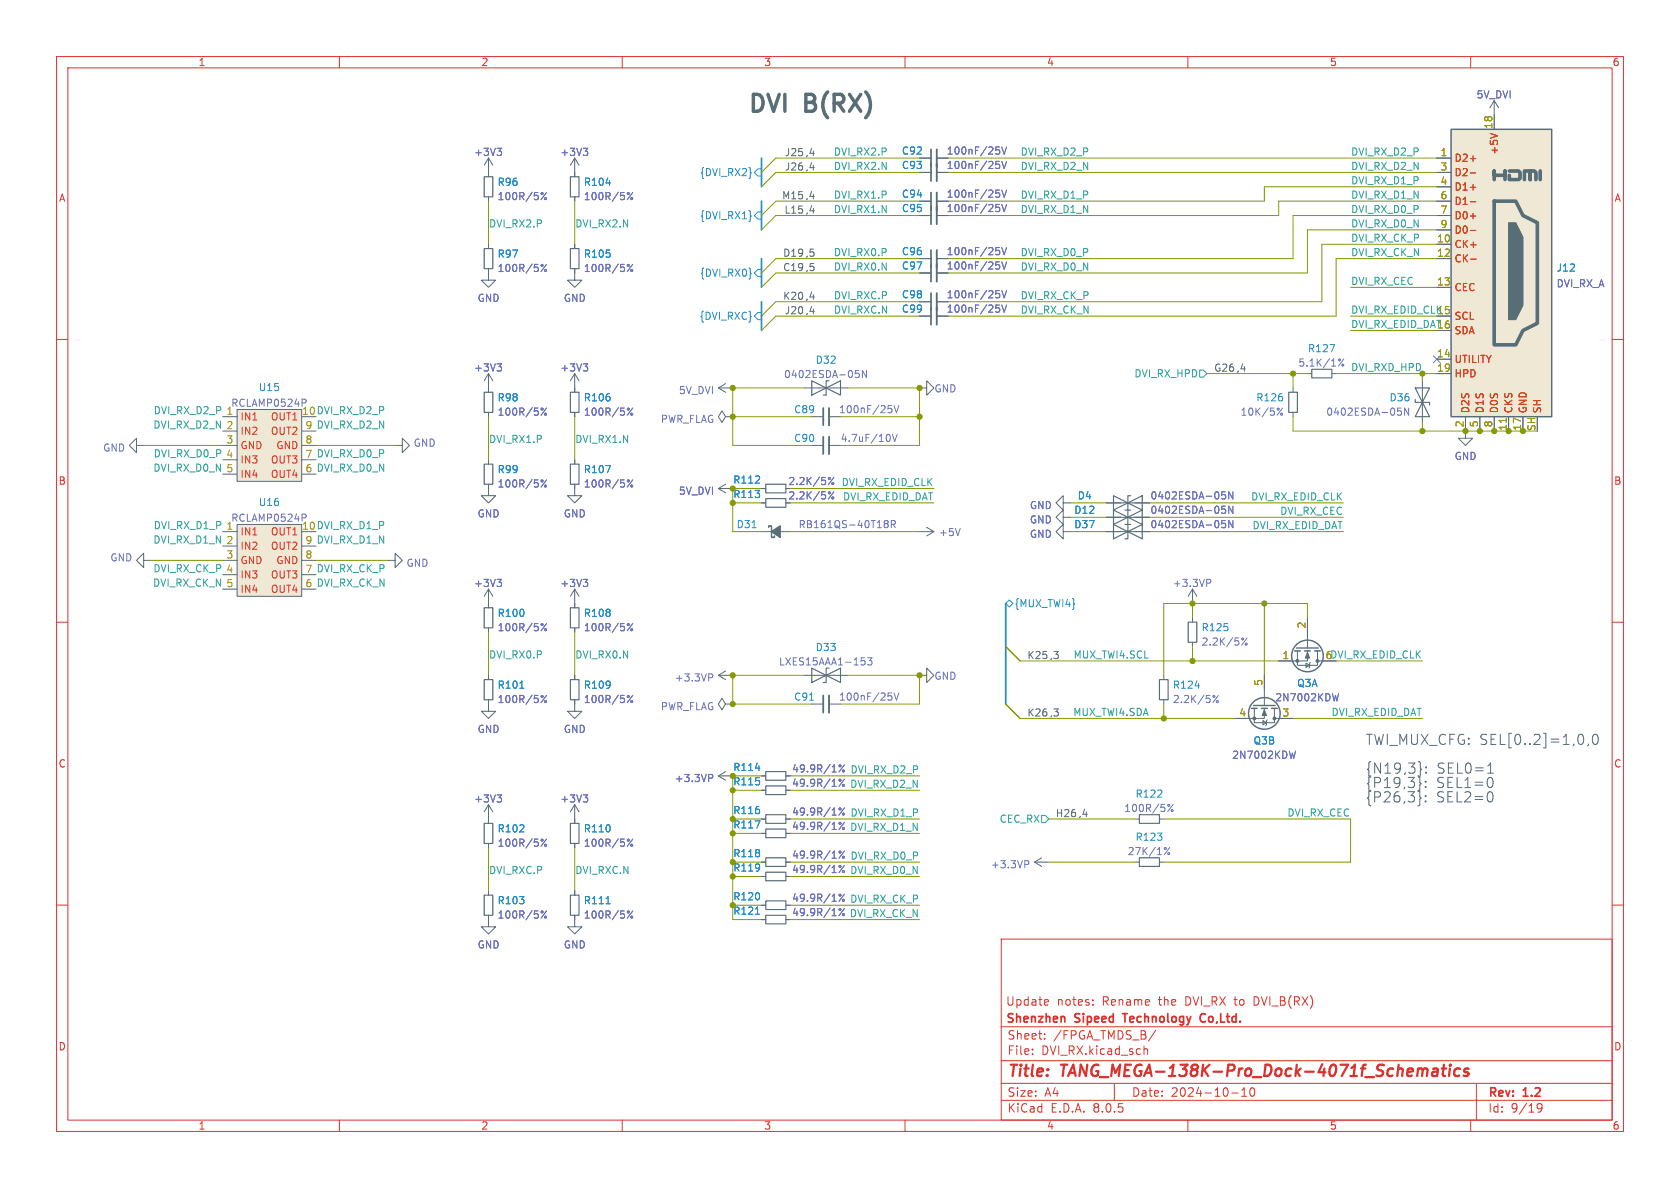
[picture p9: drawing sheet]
<svg xmlns="http://www.w3.org/2000/svg" width="297mm" height="210mm" viewBox="0 0 297 210" stroke-linecap="round" stroke-linejoin="round" font-family="sans-serif">
<defs><g id="words">
<g font-size="4.2" fill="#586e75">
<text x="132.1" y="20.1">DVI</text>
<text x="142.6" y="20.1">B(RX)</text>
</g>
<g font-size="2.8" fill="#dc322f">
<text x="178" y="190.9">Title:</text>
<text x="187.7" y="190.9">TANG_MEGA-138K-Pro_Dock-4071f_Schematics</text>
</g>
<g font-size="2.5" fill="#586e75">
<text x="241.3" y="131.8">TWI_MUX_CFG: SEL[0..2]=1,0,0</text>
<text x="241.3" y="136.9">{N19,3}:</text>
<text x="253.9" y="136.9">SEL0=1</text>
<text x="241.3" y="142">{P26,3}:</text>
<text x="241.3" y="139.5">{P19,3}:</text>
<text x="253.8" y="142">SEL2=0</text>
<text x="253.8" y="139.5">SEL1=0</text>
</g>
<g font-size="2.1" fill="#dc322f">
<text x="177.8" y="178">Update</text>
<text x="186.8" y="178">notes:</text>
<text x="194.9" y="178">Rename</text>
<text x="205" y="178">the</text>
<text x="209.8" y="178">DVI_RX to</text>
<text x="222.2" y="178">DVI_B(RX)</text>
<text x="177.8" y="181.2">Shenzhen</text>
<text x="178" y="184">Sheet:</text>
<text x="186.2" y="184">/FPGA_TMDS_B/</text>
<text x="190.1" y="181.2">Sipeed</text>
<text x="199.3" y="181.2">Technology</text>
<text x="213.5" y="181.2">Co,Ltd.</text>
<text x="178" y="186.7">File:</text>
<text x="184.1" y="186.7">DVI_RX.kicad_sch</text>
<text x="178" y="196.9">KiCad</text>
<text x="178" y="194.1">Size:</text>
<text x="184.7" y="194.1">A4</text>
<text x="185.7" y="196.9">E.D.A.</text>
<text x="193.3" y="196.9">8.0.5</text>
<text x="200" y="194.1">Date:</text>
<text x="207" y="194.1">2024-10-10</text>
<text x="263" y="194.3">Rev:</text>
<text x="263" y="196.9">Id:</text>
<text x="267.1" y="196.9">9/19</text>
<text x="269.4" y="194.3">1.2</text>
</g>
<g font-size="1.8" fill="#dc322f">
<text x="35" y="11.9">1</text>
<text x="85" y="11.9">2</text>
<text x="135" y="11.9">3</text>
<text x="185" y="11.9">4</text>
<text x="235" y="11.9">5</text>
<text x="285" y="11.9">6</text>
<text x="10.3" y="35.9">A</text>
<text x="285.3" y="35.9">A</text>
<text x="10.3" y="85.9">B</text>
<text x="285.3" y="85.9">B</text>
<text x="10.3" y="135.9">C</text>
<text x="285.3" y="135.9">C</text>
<text x="10.3" y="185.9">D</text>
<text x="285.3" y="185.9">D</text>
<text x="35" y="199.9">1</text>
<text x="85" y="199.9">2</text>
<text x="135" y="199.9">3</text>
<text x="185" y="199.9">4</text>
<text x="235" y="199.9">5</text>
<text x="285" y="199.9">6</text>
</g>
<g font-size="1.8" fill="#6c71c4">
<text x="260.9" y="17.6">5V_DVI</text>
<text x="83.7" y="27.8">+3V3</text>
<text x="99" y="27.8">+3V3</text>
<text x="167.3" y="27.5">100nF/25V</text>
<text x="87.9" y="35.6">100R/5%</text>
<text x="103.1" y="35.6">100R/5%</text>
<text x="167.3" y="30.1">100nF/25V</text>
<text x="167.3" y="35.2">100nF/25V</text>
<text x="167.3" y="37.7">100nF/25V</text>
<text x="167.3" y="45.3">100nF/25V</text>
<text x="167.3" y="47.9">100nF/25V</text>
<text x="84.3" y="53.6">GND</text>
<text x="87.9" y="48.3">100R/5%</text>
<text x="99.6" y="53.6">GND</text>
<text x="103.1" y="48.3">100R/5%</text>
<text x="167.3" y="52.9">100nF/25V</text>
<text x="275.1" y="51">DVI_RX_A</text>
<text x="167.3" y="55.5">100nF/25V</text>
<text x="83.7" y="65.9">+3V3</text>
<text x="99" y="65.9">+3V3</text>
<text x="229.4" y="65">5.1K/1%</text>
<text x="119.9" y="69.9">5V_DVI</text>
<text x="138.5" y="67">0402ESDA-05N</text>
<text x="165.1" y="69.6">GND</text>
<text x="40.8" y="72.1">RCLAMP0524P</text>
<text x="87.9" y="73.7">100R/5%</text>
<text x="103.1" y="73.7">100R/5%</text>
<text x="116.7" y="75">PWR_FLAG</text>
<text x="148.2" y="73.3">100nF/25V</text>
<text x="219.2" y="73.7">10K/5%</text>
<text x="234.4" y="73.7">0402ESDA-05N</text>
<text x="18.1" y="80">GND</text>
<text x="73" y="79.2">GND</text>
<text x="148.5" y="78.3">4.7uF/10V</text>
<text x="257.1" y="81.5">GND</text>
<text x="87.9" y="86.4">100R/5%</text>
<text x="103.1" y="86.4">100R/5%</text>
<text x="119.9" y="87.7">5V_DVI</text>
<text x="203.3" y="88.5">0402ESDA-05N</text>
<text x="40.8" y="92.4">RCLAMP0524P</text>
<text x="84.3" y="91.7">GND</text>
<text x="99.6" y="91.7">GND</text>
<text x="141.1" y="93.6">RB161QS-40T18R</text>
<text x="165.9" y="95">+5V</text>
<text x="182" y="90.2">GND</text>
<text x="182" y="95.3">GND</text>
<text x="182" y="92.7">GND</text>
<text x="203.3" y="91">0402ESDA-05N</text>
<text x="203.3" y="93.6">0402ESDA-05N</text>
<text x="19.4" y="99.4">GND</text>
<text x="71.8" y="100.4">GND</text>
<text x="83.7" y="104">+3V3</text>
<text x="99" y="104">+3V3</text>
<text x="207.2" y="104">+3.3VP</text>
<text x="87.9" y="111.8">100R/5%</text>
<text x="103.1" y="111.8">100R/5%</text>
<text x="137.6" y="117.8">LXES15AAA1-153</text>
<text x="212.3" y="114.3">2.2K/5%</text>
<text x="87.9" y="124.5">100R/5%</text>
<text x="103.1" y="124.5">100R/5%</text>
<text x="116.7" y="125.8">PWR_FLAG</text>
<text x="119.2" y="120.7">+3.3VP</text>
<text x="148.2" y="124.1">100nF/25V</text>
<text x="165.1" y="120.4">GND</text>
<text x="207.2" y="124.5">2.2K/5%</text>
<text x="225.4" y="124.2">2N7002KDW</text>
<text x="84.3" y="129.8">GND</text>
<text x="99.6" y="129.8">GND</text>
<text x="139.9" y="136.8">49.9R/1%</text>
<text x="217.7" y="134.3">2N7002KDW</text>
<text x="83.7" y="142.1">+3V3</text>
<text x="99" y="142.1">+3V3</text>
<text x="119.2" y="138.5">+3.3VP</text>
<text x="139.9" y="139.3">49.9R/1%</text>
<text x="198.7" y="143.7">100R/5%</text>
<text x="87.9" y="149.9">100R/5%</text>
<text x="103.1" y="149.9">100R/5%</text>
<text x="139.9" y="146.9">49.9R/1%</text>
<text x="139.9" y="144.4">49.9R/1%</text>
<text x="139.9" y="152">49.9R/1%</text>
<text x="139.9" y="154.5">49.9R/1%</text>
<text x="175.1" y="153.7">+3.3VP</text>
<text x="199.3" y="151.4">27K/1%</text>
<text x="139.9" y="159.6">49.9R/1%</text>
<text x="84.3" y="167.9">GND</text>
<text x="87.9" y="162.6">100R/5%</text>
<text x="99.6" y="167.9">GND</text>
<text x="103.1" y="162.6">100R/5%</text>
<text x="139.9" y="162.2">49.9R/1%</text>
</g>
<g font-size="1.8" fill="#b58900">
<text x="263.9" y="22.9" transform="rotate(-90 263.9 22.9)">18</text>
<text x="254.6" y="27.7">1</text>
<text x="254.6" y="30.2">3</text>
<text x="254.6" y="32.8">4</text>
<text x="254.6" y="35.3">6</text>
<text x="254.6" y="37.8">7</text>
<text x="254.6" y="40.4">9</text>
<text x="254" y="42.9">10</text>
<text x="254" y="45.5">12</text>
<text x="254" y="50.5">13</text>
<text x="254" y="55.6">15</text>
<text x="254" y="58.2">16</text>
<text x="254" y="63.2">14</text>
<text x="254" y="65.8">19</text>
<text x="258.8" y="75.6" transform="rotate(-90 258.8 75.6)">2</text>
<text x="261.4" y="75.6" transform="rotate(-90 261.4 75.6)">5</text>
<text x="263.9" y="75.6" transform="rotate(-90 263.9 75.6)">8</text>
<text x="266.4" y="76.2" transform="rotate(-90 266.4 76.2)">11</text>
<text x="269" y="76.2" transform="rotate(-90 269 76.2)">17</text>
<text x="271.5" y="76.3" transform="rotate(-90 271.5 76.3)">SH</text>
<text x="39.9" y="78.5">3</text>
<text x="53.9" y="78.5">8</text>
<text x="39.9" y="98.8">3</text>
<text x="53.9" y="98.8">8</text>
<text x="230.9" y="111.2" transform="rotate(-90 230.9 111.2)">2</text>
<text x="226.6" y="116.6">1</text>
<text x="234.2" y="116.6">6</text>
<text x="223.3" y="121.4" transform="rotate(-90 223.3 121.4)">5</text>
<text x="219" y="126.7">4</text>
<text x="226.6" y="126.7">3</text>
</g>
<g font-size="1.8" fill="#586e75">
<text x="138.7" y="27.7">J25 ,4</text>
<text x="138.2" y="35.3">M15 ,4</text>
<text x="138.7" y="30.2">J26 ,4</text>
<text x="138.6" y="37.9">L15 ,4</text>
<text x="138.3" y="45.5">D19 ,5</text>
<text x="138.3" y="53.1">K20 ,4</text>
<text x="138.3" y="48">C19 ,5</text>
<text x="138.7" y="55.6">J20 ,4</text>
<text x="214.5" y="65.8">G26 ,4</text>
<text x="139.3" y="86">2.2K/5%</text>
<text x="139.3" y="88.5">2.2K/5%</text>
<text x="181.5" y="116.6">K25 ,3</text>
<text x="181.5" y="126.8">K26 ,3</text>
<text x="186.5" y="144.5">H26 ,4</text>
</g>
<g font-size="1.8" fill="#2aa198">
<text x="147.3" y="27.6">DVI_RX2.P</text>
<text x="180.3" y="27.6">DVI_RX_D2_P</text>
<text x="238.8" y="27.6">DVI_RX_D2_P</text>
<text x="147.3" y="30.1">DVI_RX2.N</text>
<text x="147.3" y="35.2">DVI_RX1.P</text>
<text x="180.3" y="35.2">DVI_RX_D1_P</text>
<text x="180.3" y="30.1">DVI_RX_D2_N</text>
<text x="238.8" y="32.7">DVI_RX_D1_P</text>
<text x="238.8" y="35.2">DVI_RX_D1_N</text>
<text x="238.8" y="30.1">DVI_RX_D2_N</text>
<text x="86.4" y="40.3">DVI_RX2.P</text>
<text x="101.6" y="40.3">DVI_RX2.N</text>
<text x="147.3" y="37.8">DVI_RX1.N</text>
<text x="180.3" y="37.8">DVI_RX_D1_N</text>
<text x="238.8" y="37.8">DVI_RX_D0_P</text>
<text x="238.8" y="40.3">DVI_RX_D0_N</text>
<text x="147.3" y="47.9">DVI_RX0.N</text>
<text x="147.3" y="45.4">DVI_RX0.P</text>
<text x="180.3" y="45.4">DVI_RX_D0_P</text>
<text x="180.3" y="47.9">DVI_RX_D0_N</text>
<text x="238.8" y="42.8">DVI_RX_CK_P</text>
<text x="238.8" y="45.4">DVI_RX_CK_N</text>
<text x="147.3" y="53">DVI_RXC.P</text>
<text x="180.3" y="53">DVI_RX_CK_P</text>
<text x="238.8" y="50.5">DVI_RX_CEC</text>
<text x="147.3" y="55.5">DVI_RXC.N</text>
<text x="180.3" y="55.5">DVI_RX_CK_N</text>
<text x="238.8" y="55.5">DVI_RX_EDID_CLK</text>
<text x="238.8" y="58.1">DVI_RX_EDID_DAT</text>
<text x="238.8" y="65.7">DVI_RXD_HPD</text>
<text x="200.4" y="66.9">DVI_RX_HPD</text>
<text x="27" y="75.9">DVI_RX_D2_N 2</text>
<text x="27.1" y="73.3">DVI_RX_D2_P 1</text>
<text x="53.3" y="73.4">10 DVI_RX_D2_P</text>
<text x="53.9" y="75.9">9 DVI_RX_D2_N</text>
<text x="27" y="83.5">DVI_RX_D0_N 5</text>
<text x="27.1" y="80.9">DVI_RX_D0_P 4</text>
<text x="53.9" y="83.6">6 DVI_RX_D0_N</text>
<text x="53.9" y="81">7 DVI_RX_D0_P</text>
<text x="86.4" y="78.4">DVI_RX1.P</text>
<text x="101.6" y="78.4">DVI_RX1.N</text>
<text x="148.7" y="86">DVI_RX_EDID_CLK</text>
<text x="148.9" y="88.6">DVI_RX_EDID_DAT</text>
<text x="221.1" y="88.6">DVI_RX_EDID_CLK</text>
<text x="27.1" y="93.6">DVI_RX_D1_P 1</text>
<text x="53.3" y="93.7">10 DVI_RX_D1_P</text>
<text x="221.3" y="93.6">DVI_RX_EDID_DAT</text>
<text x="226.2" y="91.1">DVI_RX_CEC</text>
<text x="27" y="96.2">DVI_RX_D1_N 2</text>
<text x="27" y="101.3">DVI_RX_CK_P 4</text>
<text x="53.9" y="101.3">7 DVI_RX_CK_P</text>
<text x="53.9" y="96.3">9 DVI_RX_D1_N</text>
<text x="27" y="103.8">DVI_RX_CK_N 5</text>
<text x="53.9" y="103.9">6 DVI_RX_CK_N</text>
<text x="86.4" y="116.5">DVI_RX0.P</text>
<text x="101.6" y="116.5">DVI_RX0.N</text>
<text x="189.7" y="116.5">MUX_TWI4.SCL</text>
<text x="234.2" y="116.6">6DVI_RX_EDID_CLK</text>
<text x="189.6" y="126.7">MUX_TWI4.SDA</text>
<text x="235.3" y="126.7">DVI_RX_EDID_DAT</text>
<text x="150.3" y="136.8">DVI_RX_D2_P</text>
<text x="150.2" y="139.4">DVI_RX_D2_N</text>
<text x="150.2" y="147">DVI_RX_D1_N</text>
<text x="150.3" y="144.4">DVI_RX_D1_P</text>
<text x="176.6" y="145.6">CEC_RX</text>
<text x="227.5" y="144.4">DVI_RX_CEC</text>
<text x="86.4" y="154.6">DVI_RXC.P</text>
<text x="101.6" y="154.6">DVI_RXC.N</text>
<text x="150.2" y="154.6">DVI_RX_D0_N</text>
<text x="150.3" y="152.1">DVI_RX_D0_P</text>
<text x="150.2" y="159.7">DVI_RX_CK_P</text>
<text x="150.1" y="162.2">DVI_RX_CK_N</text>
</g>
<g font-size="1.8" fill="#268bd2">
<text x="159.3" y="27.5">C92</text>
<text x="87.9" y="33">R96</text>
<text x="103.1" y="33">R104</text>
<text x="123.6" y="31.3">{DVI_RX2}</text>
<text x="159.3" y="30.1">C93</text>
<text x="159.3" y="35.2">C94</text>
<text x="123.6" y="39">{DVI_RX1}</text>
<text x="159.3" y="37.7">C95</text>
<text x="87.9" y="45.7">R97</text>
<text x="103.1" y="45.7">R105</text>
<text x="159.3" y="45.3">C96</text>
<text x="159.3" y="47.9">C97</text>
<text x="123.6" y="49.1">{DVI_RX0}</text>
<text x="159.3" y="52.9">C98</text>
<text x="275.1" y="48.2">J12</text>
<text x="123.6" y="56.7">{DVI_RXC}</text>
<text x="159.3" y="55.5">C99</text>
<text x="144.1" y="64.5">D32</text>
<text x="231.1" y="62.5">R127</text>
<text x="45.6" y="69.3">U15</text>
<text x="87.9" y="71.1">R98</text>
<text x="103.1" y="71.1">R106</text>
<text x="222" y="71.1">R126</text>
<text x="245.6" y="71.1">D36</text>
<text x="140.3" y="73.3">C89</text>
<text x="87.9" y="83.8">R99</text>
<text x="103.1" y="83.8">R107</text>
<text x="140.3" y="78.3">C90</text>
<text x="45.6" y="89.7">U16</text>
<text x="129.5" y="85.7">R112</text>
<text x="129.5" y="88.2">R113</text>
<text x="190.4" y="88.5">D4</text>
<text x="130.1" y="93.6">D31</text>
<text x="189.8" y="91">D12</text>
<text x="189.8" y="93.6">D37</text>
<text x="179.3" y="107.5">{MUX_TWI4}</text>
<text x="87.9" y="109.2">R100</text>
<text x="103.1" y="109.2">R108</text>
<text x="212.3" y="111.8">R125</text>
<text x="144.1" y="115.3">D33</text>
<text x="87.9" y="121.9">R101</text>
<text x="103.1" y="121.9">R109</text>
<text x="140.3" y="124.1">C91</text>
<text x="207.2" y="121.9">R124</text>
<text x="229.2" y="121.6">Q3A</text>
<text x="221.5" y="131.8">Q3B</text>
<text x="129.5" y="136.5">R114</text>
<text x="129.5" y="139">R115</text>
<text x="200.6" y="141.2">R122</text>
<text x="87.9" y="147.3">R102</text>
<text x="103.1" y="147.3">R110</text>
<text x="129.5" y="146.7">R117</text>
<text x="129.5" y="144.1">R116</text>
<text x="200.6" y="148.8">R123</text>
<text x="129.5" y="151.7">R118</text>
<text x="129.5" y="154.3">R119</text>
<text x="87.9" y="160">R103</text>
<text x="103.1" y="160">R111</text>
<text x="129.5" y="159.4">R120</text>
<text x="129.5" y="161.9">R121</text>
</g>
<g font-size="1.8" fill="#cb4b16">
<text x="257" y="28.8">D2+</text>
<text x="265" y="27.4" transform="rotate(-90 265 27.4)">+5V</text>
<text x="257" y="31.3">D2-</text>
<text x="257" y="33.9">D1+</text>
<text x="257" y="36.4">D1-</text>
<text x="257" y="39">D0+</text>
<text x="257" y="41.5">D0-</text>
<text x="257" y="44">CK+</text>
<text x="257" y="46.6">CK-</text>
<text x="257" y="51.7">CEC</text>
<text x="257" y="56.7">SCL</text>
<text x="257" y="59.3">SDA</text>
<text x="257" y="64.4">UTILITY</text>
<text x="257" y="66.9">HPD</text>
<text x="42.4" y="74.5">IN1</text>
<text x="42.4" y="77.1">IN2</text>
<text x="47.8" y="74.5">OUT1</text>
<text x="47.8" y="77.1">OUT2</text>
<text x="259.9" y="73.2" transform="rotate(-90 259.9 73.2)">D2S</text>
<text x="262.5" y="73.2" transform="rotate(-90 262.5 73.2)">D1S</text>
<text x="265" y="73.2" transform="rotate(-90 265 73.2)">D0S</text>
<text x="267.6" y="73.2" transform="rotate(-90 267.6 73.2)">CKS</text>
<text x="270.1" y="73.2" transform="rotate(-90 270.1 73.2)">GND</text>
<text x="272.6" y="73.2" transform="rotate(-90 272.6 73.2)">SH</text>
<text x="42.4" y="79.6">GND</text>
<text x="42.4" y="82.1">IN3</text>
<text x="47.8" y="82.1">OUT3</text>
<text x="48.8" y="79.6">GND</text>
<text x="42.4" y="84.7">IN4</text>
<text x="47.8" y="84.7">OUT4</text>
<text x="42.4" y="94.8">IN1</text>
<text x="47.8" y="94.8">OUT1</text>
<text x="42.4" y="97.4">IN2</text>
<text x="42.4" y="99.9">GND</text>
<text x="47.8" y="97.4">OUT2</text>
<text x="48.8" y="99.9">GND</text>
<text x="42.4" y="102.5">IN3</text>
<text x="42.4" y="105">IN4</text>
<text x="47.8" y="105">OUT4</text>
<text x="47.8" y="102.5">OUT3</text>
</g>
</g></defs>
<g fill="none" stroke="#dc322f" stroke-width=".18">
<path d="M10 10h277v190h-277zM12 12h273v186h-273zM60 10v2M110 10v2M160 10v2M210 10v2M260 10v2M10 60h2M285 60h2M10 110h2M285 110h2M10 160h2"/>
<path d="M285 160h2M177 166h108v32h-108zM184.9 176.7l.4 .1 .1 .2-.8 .2M185.3 177.6l-.4 .1M193.2 177.6v.1M193.2 176.8v.1M60 198v2M110 198v2M160 198v2M177 194.5h108M177 191.5h108M177 187.5h108"/>
<path d="M177 181.5h108M182.5 186.3v.1M182.5 185.5v.1M184.7 183.6v.1M184.7 182.8v.1M197 191.5v3M202.2 184.9v1.5M202.2 185.5l.3-.1 .3 .1 .1 .9M204.3 182.1l-1.3 1.9M210 198v2M217.7 193.2h1.2M219.5 193.8h.9"/>
<path d="M219.5 192.7l.5-.4v1.5M221.1 192.4l.2-.1a.81 .81 0 0 1 .6 .6 .81 .81 0 0 1-.3 .8l-.1 .1a.81 .81 0 0 1-.4-1.4zM260 198v2M261 191.5v6.5M271.7 195.4l.3-.3 .5 .1a.99 .99 0 0 1-.3 1.4h-.3M271.7 195.7l.3 .3h.3l.3-.3"/>
</g>
<path d="M253.4 189l.2-.1 .5 .1v1.2M254.2 189.4h-.7a.4 .4 0 0 0-.3 .4 .4 .4 0 0 0 .2 .4l.7-.1M254.9 188.9h.8M255.3 188.2l-.2 1.7v.2l.4 .1M256.3 188.9l-.1 1.3M256.4 188.2v.2M256.4 188.2l-.1 .1 .1 .1M256.4 188.2l.1 .1-.1 .1M258.1 189a.66 .66 0 0 0-1 .3v.5l.1 .3 .2 .1 .6-.1M259.6 189a.49 .49 0 0 0-.8 .3l.3 .2 .5 .1v.3l-.3 .3-.6-.1" fill="none" stroke="#dc322f" stroke-width=".4"/>
<path d="M188.2 179.8v.9M198.4 179.2h.9M213 179.3a.74 .74 0 0 0-.9 .5 .74 .74 0 0 0 .6 .9l.3-.1" fill="none" stroke="#dc322f" stroke-width=".3"/>
<g fill="none" stroke="#586e75" stroke-width=".2">
<path d="M143.5 67.3l2.5 1.3-2.5 1.3zM146 68.6l2.6-1.3v2.6zM146.6 67.3h-.6v2.6h-.5M135.4 85.6h3.5v1.5h-3.5zM135.4 88.1h3.5v1.6h-3.5zM143.5 118.1l2.5 1.3-2.5 1.3zM146 119.4l2.6-1.3v2.6zM146.6 118.1h-.6v2.6h-.5M85.6 120.1h1.5v3.6h-1.5zM100.8 120.1h1.6v3.6h-1.6zM135.4 136.4h3.5v1.5h-3.5zM135.4 138.9h3.5v1.6h-3.5z"/>
<path d="M85.6 145.5h1.5v3.6h-1.5zM85.6 158.2h1.5v3.6h-1.5zM100.8 158.2h1.6v3.6h-1.6zM100.8 145.5h1.6v3.6h-1.6zM135.4 151.6h3.5v1.6h-3.5zM135.4 154.2h3.5v1.5h-3.5zM135.4 159.3h3.5v1.5h-3.5zM135.4 146.6h3.5v1.5h-3.5zM135.4 144h3.5v1.5h-3.5zM135.4 161.8h3.5v1.5h-3.5z"/>
</g>
<g fill="none" stroke="#586e75" stroke-width=".18">
<path d="M162.6 30.5h2M162.6 27.9h2M162.6 35.6h2M162.6 38.1h2M165.6 30.5h2M165.6 27.9h2M165.6 35.6h2M165.6 38.1h2M86.4 48.3v1.2h1.2l-1.2 1.3-1.3-1.3h1.3M101.6 48.3v1.2h1.3l-1.3 1.3-1.3-1.3h1.3M162.6 53.3h2M162.6 45.7h2"/>
<path d="M162.6 55.9h2M162.6 48.3h2M165.6 53.3h2M165.6 45.7h2M165.6 55.9h2M165.6 48.3h2M142.2 68.6h7.7M143.5 78.7h2M143.5 73.7h2M146.6 78.7h2M146.6 73.7h2M162.6 68.6h1.2v-1.3l1.3 1.3-1.3 1.3v-1.3"/>
<path d="M68.6 99.1h1.2v-1.3l1.3 1.3-1.3 1.2v-1.2M134.6 94h5.1M134.6 86.4h.8M134.6 88.9h.8M162.6 94h2.5M163.8 93.2l1.3 .8M165.1 94l-1.3 .7M86.4 119.4v.7M101.6 119.4v.7M127 119.4l1.3 .7M127 119.4h2.5M128.3 118.6l-1.3 .8"/>
<path d="M142.2 119.4h7.7M162.6 119.4h1.2v-1.3l1.3 1.3-1.3 1.3v-1.3M86.4 123.7v2h1.2l-1.2 1.3-1.3-1.3h1.3M101.6 123.7v2h1.3l-1.3 1.3-1.3-1.3h1.3M127 137.2h2.5M127 137.2l1.3 .7M128.3 124.5l-.7-1.1-.6 1.1 .6 1 .7-1h1.2M128.3 136.4l-1.3 .8M129.5 124.5h.1M134.6 137.2h.8M134.6 139.7h.8M138.9 137.2h.8"/>
<path d="M138.9 139.7h.8M143.5 124.5h2M146.6 124.5h2M86.4 142.2v3.3M86.4 149.1v.8M86.4 157.5v.7M86.4 142.2l.7 1.3M86.4 142.2l-.8 1.3M101.6 142.2v3.3M101.6 149.1v.8M101.6 157.5v.7M101.6 142.2l.8 1.3"/>
<path d="M101.6 142.2l-.8 1.3M134.6 152.4h.8M134.6 154.9h.8M134.6 147.3h.8M134.6 144.8h.8M138.9 152.4h.8M138.9 154.9h.8M138.9 147.3h.8M138.9 144.8h.8M86.4 161.8v2h1.2l-1.2 1.3-1.3-1.3h1.3M101.6 161.8v2h1.3l-1.3 1.3-1.3-1.3h1.3M134.6 160h.8"/>
<path d="M134.6 162.6h.8M138.9 160h.8M138.9 162.6h.8"/>
</g>
<g fill="none" stroke="#6c71c4" stroke-width=".18">
<path d="M176.1 28.5h.6M176.1 26h.6M176.1 33.6h.6M176.1 36.1h.6M176.5 29l.2 .2v.3l-.2 .3M176.5 26.5l.2 .2v.3l-.2 .2M176.5 34.1l.2 .2v.3l-.2 .3M176.5 36.6l.2 .3v.3l-.2 .2M177.1 28.5l.4 1.3 .5-1.3M177.1 26l.4 1.2 .5-1.2M177.1 33.6l.4 1.3 .5-1.3M177.1 36.1l.4 1.3 .5-1.3"/>
<path d="M176.1 51.4h.6M176.1 43.8h.6M176.1 53.9h.6M176.1 46.3h.6M176.5 44.2l.2 .3v.3l-.2 .2M176.5 46.8l.2 .2v.3l-.2 .3M176.5 51.9l.2 .2v.3l-.2 .2M176.5 54.4l.2 .2v.3l-.2 .3M177.1 51.4l.4 1.2 .5-1.2M177.1 43.8l.4 1.2 .5-1.2M177.1 53.9l.4 1.3 .5-1.3M177.1 46.3l.4 1.3 .5-1.3"/>
<path d="M151.3 65.5h.6M151.4 66h.3l.2 .2v.4l-.5 .2M153.2 65.5v1.3l-.7-1.3v1.3M157 71.7h.6M157.2 76.8l.2 .5-.2 .7M157.4 72.2l.3 .2v.3l-.3 .3M157.8 76.8l.4 1.2 .4-1.2M158.1 71.7l.4 1.3 .4-1.3M147.4 84.4l-1 1.3M147.4 86.9l-1 1.3M156.4 92.5l.1 .1M156.4 92.1l.4-.1 .2 .1v.2l-.2 .3"/>
<path d="M156.5 92.6h.3M156.5 92.6h-.1M156.8 92.6l.2 .2v.4l-.2 .1-.4-.1M157.6 92.7l.6-.1 .1-.2-.1-.3-.6-.1v1.3M157.9 92.7l.4 .6M169.8 93.4l-.5 1.3M125.3 119.1h.5l.2 .3-.1 .3-.6 .1M152.3 116.3h.6M152.7 116.8l.2 .2v.3l-.2 .3M153.4 116.3h.8l-.5 .5 .4 .1v.5l-.2 .2-.5-.2M96.6 122.9l-.9 1.3M111.9 122.9l-1 1.3"/>
<path d="M125.3 136.9h.5l.2 .2-.1 .4-.6 .1M149.3 135.2l-1 1.3M149.3 137.7l-1 1.3M157 122.5h.6M157.4 123l.3 .2v.3l-.3 .3M158.1 122.5l.4 1.3 .4-1.3M87.9 140.5h.8l-.5 .5M88.4 141l.3 .2v.3l-.3 .3M96.6 148.3l-.9 1.3M103.1 140.5h.8l-.4 .5M103.7 141l.2 .2v.3l-.2 .3M111.9 148.3l-1 1.3"/>
<path d="M149.3 150.4l-1 1.3M149.3 153l-1 1.2M149.3 158.1l-1 1.2M149.3 145.4l-1 1.2M149.3 142.8l-1 1.3M96.6 161l-.9 1.3M111.9 161l-1 1.3M149.3 160.6l-1 1.3"/>
<circle cx="146.6" cy="87.1" r=".18"/>
<circle cx="146.6" cy="84.6" r=".18"/>
<circle cx="147.2" cy="85.5" r=".18"/>
<circle cx="147.2" cy="88" r=".18"/>
<circle cx="95.8" cy="123.1" r=".18"/>
<circle cx="96.4" cy="124" r=".18"/>
<circle cx="111.1" cy="123.1" r=".18"/>
<circle cx="111.7" cy="124" r=".18"/>
<circle cx="148.5" cy="135.4" r=".18"/>
<circle cx="148.5" cy="137.9" r=".18"/>
<circle cx="149.1" cy="136.3" r=".18"/>
<circle cx="149.1" cy="138.8" r=".18"/>
<circle cx="95.8" cy="148.5" r=".18"/>
<circle cx="96.4" cy="149.4" r=".18"/>
<circle cx="111.1" cy="148.5" r=".18"/>
<circle cx="111.7" cy="149.4" r=".18"/>
<circle cx="148.5" cy="158.2" r=".18"/>
<circle cx="148.5" cy="150.6" r=".18"/>
<circle cx="148.5" cy="145.5" r=".18"/>
<circle cx="148.5" cy="143" r=".18"/>
<circle cx="148.5" cy="153.2" r=".18"/>
<circle cx="149.1" cy="146.5" r=".18"/>
<circle cx="149.1" cy="151.5" r=".18"/>
<circle cx="149.1" cy="159.2" r=".18"/>
<circle cx="149.1" cy="154.1" r=".18"/>
<circle cx="149.1" cy="143.9" r=".18"/>
<circle cx="95.8" cy="161.2" r=".18"/>
<circle cx="96.4" cy="162.1" r=".18"/>
<circle cx="111.1" cy="161.2" r=".18"/>
<circle cx="111.7" cy="162.1" r=".18"/>
<circle cx="148.5" cy="160.8" r=".18"/>
<circle cx="149.1" cy="161.7" r=".18"/>
</g>
<path d="M136.4 94l1.5-1v2z" fill="#586e75" stroke="#586e75" stroke-width=".25"/>
<path d="M135.9 93.2v-.2h.5v2h.5v-.3" fill="none" stroke="#586e75" stroke-width=".25"/>
<path d="M133 93.3h.7M91.9 121.7h.7M133.6 135.8h.7M143.1 123.8h.7M107.1 159.8h.8M133.5 145.1h.8l-.5 1.3M133.6 161.6h.7" fill="none" stroke="#268bd2" stroke-width=".18"/>
<path d="M165.6 26.4v5.6M165.6 34v5.6M165.6 44.2v5.6M165.6 51.8v5.6M146.6 72.1v3.1M146.6 77.2v3.1M146.6 122.9v3.1" fill="none" stroke="#586e75" stroke-width=".33"/>
<path d="M164.6 26.4v5.6M164.6 34v5.6M164.6 44.2v5.6M164.6 51.8v5.6M145.5 72.1v3.1M145.5 77.2v3.1M145.5 122.9v3.1" fill="none" stroke="#586e75" stroke-width=".3"/>
<path d="M41.9 92.7h11.4v12.7h-11.4z" fill="#eee8d5"/>
<g fill="none" stroke="#586e75" stroke-width=".18">
<path d="M86.4 27.9v3.3M86.4 34.8v.8M86.4 27.9l.7 1.3M86.4 27.9l-.8 1.3M101.6 27.9v3.3M101.6 34.8v.8M101.6 27.9l.8 1.3M101.6 27.9l-.8 1.3M86.4 43.2v.7M86.4 47.5v.8M101.6 43.2v.7M101.6 47.5v.8"/>
<path d="M86.4 66v3.3M86.4 72.9v.8M86.4 66l.7 1.3M86.4 66l-.8 1.3M101.6 66v3.3M101.6 72.9v.8M101.6 66l.8 1.3M101.6 66l-.8 1.3M127 68.6l1.3 .7M127 68.6h2.5M128.3 73.7l-.7-1.1-.6 1.1 .6 1 .7-1h1.2M128.3 67.8l-1.3 .8"/>
<path d="M129.5 73.7h.1M228.6 68.6v.7M228.6 72.9v.8M259.1 76.2v1.3h1.2l-1.2 1.2-1.3-1.2h1.3M25.4 99.1v-1.3l-1.3 1.3 1.3 1.2v-1.2h1.3M39.4 94h2.5M39.4 96.5h2.5M39.4 99.1h2.5M41.9 92.7h11.4v12.7h-11.4zM53.3 96.5h2.6M53.3 99.1h2.6M86.4 81.3v.7"/>
<path d="M86.4 85.6v.8M101.6 85.6v2h1.3l-1.3 1.3-1.3-1.3h1.3M101.6 81.3v.7M127 86.4l1.3 .7M127 86.4h2.5M128.3 85.6l-1.3 .8M188 88.9v-1.3l-1.3 1.3 1.3 1.3v-1.3h1.2M188 94v-1.3l-1.3 1.3 1.3 1.3v-1.3h1.2M188 91.4v-1.2l-1.3 1.2 1.3 1.3v-1.3h1.2M195.6 94h7.6M195.6 91.4h7.6M195.6 88.9h7.6"/>
<path d="M39.4 101.6h2.5M39.4 104.1h2.5M53.3 101.6h2.6M53.3 104.1h2.6M86.4 104.1v3.3M86.4 111v.8M86.4 104.1l.7 1.3M86.4 104.1l-.8 1.3M101.6 104.1v3.3M101.6 111v.8M101.6 104.1l.8 1.3M101.6 104.1l-.8 1.3"/>
<path d="M205.7 119.4v.7M210.8 104.1l-.7 1.3M210.8 104.1v2.6M210.8 109.2v.8M210.8 113.5v.8M210.8 104.1l.8 1.3M223.5 119.4v5.3M229.4 115.1v2.5h3.5v-2.5M230.9 117.2l.6 .4-.6 .4zM231.1 115.1v1.7h-5M231.1 109.2v5.4M231.6 117.1l-.1 .1v.8l-.1 .1"/>
<path d="M232.9 116.8h3.3M205.7 123.7v.8M221.7 125.2v2.6h3.6v-2.6M223.3 127.4l.6 .4-.6 .3zM223.5 125.2v1.8h-5.1M224 127.3l-.1 .1v.7l-.1 .2M225.3 127h3.3M182.9 152.4l1.2 .8M182.9 152.4h2.5M184.1 151.6l-1.2 .8M200.7 144.8h.7M200.7 152.4h.7"/>
<path d="M205 144.8h.7M205 152.4h.7"/>
</g>
<g fill="none" stroke="#6c71c4" stroke-width=".18">
<path d="M87.9 26.2h.8l-.5 .5M88.4 26.7l.3 .2v.3l-.3 .3M96.6 34l-.9 1.3M103.1 26.2h.8l-.4 .5M103.7 26.7l.2 .2v.3l-.2 .3M111.9 34l-1 1.3M96.6 46.7l-.9 1.3M111.9 46.7l-1 1.3M87.9 64.3h.8l-.5 .5M88.4 64.8l.3 .2v.3l-.3 .3M96.6 72.1l-.9 1.3M103.1 64.3h.8l-.4 .5"/>
<path d="M103.7 64.8l.2 .2v.3l-.2 .3M111.9 72.1l-1 1.3M225.8 72.2l.2-.1 .1 .2-.1 .2-.2-.1M226.7 72.1l-.9 1.3M53.4 90.9h.5l.2 .2-.1 .4h-.6M96.6 84.8l-.9 1.3M111.9 84.8l-1 1.3M216 89.5h.6M216 92h.6M216 86.9h.6M216.1 90h.3l.3 .2-.1 .4-.5 .1M216.1 87.4h.3l.3 .3-.1 .4-.5 .1"/>
<path d="M216.1 92.5h.3l.3 .2-.1 .5-.5 .1M218 86.9v1.3l-.8-1.3v1.3M218 89.5v1.2l-.8-1.2v1.2M218 92v1.3l-.8-1.3v1.3M87.9 102.4h.8l-.5 .5M88.4 102.9l.3 .2v.3l-.3 .3M96.6 110.2l-.9 1.3M103.1 102.4h.8l-.4 .5M103.7 102.9l.2 .2v.3l-.2 .3M111.9 110.2l-1 1.3M213.3 102.4h.5l.3 .3-.2 .3-.6 .1M220.5 112.8l-1 1.2"/>
<path d="M215.4 122.9l-1 1.3M229 132.8l-.3 1.3-.2-1M236.6 122.6l-.3 1.3-.2-.9M181.2 152.1h.4l.3 .3-.1 .3-.6 .1M205.9 149.9l.1-.1 .2 .2-.2 .2-.1-.1M206.8 149.8l-1 1.3M207.4 142.2l-1 1.3"/>
<circle cx="95.8" cy="34.2" r=".18"/>
<circle cx="96.4" cy="35.1" r=".18"/>
<circle cx="111.1" cy="34.2" r=".18"/>
<circle cx="111.7" cy="35.1" r=".18"/>
<circle cx="95.8" cy="46.9" r=".18"/>
<circle cx="96.4" cy="47.8" r=".18"/>
<circle cx="111.1" cy="46.9" r=".18"/>
<circle cx="111.7" cy="47.8" r=".18"/>
<circle cx="95.8" cy="72.3" r=".18"/>
<circle cx="96.4" cy="73.2" r=".18"/>
<circle cx="111.1" cy="72.3" r=".18"/>
<circle cx="111.7" cy="73.2" r=".18"/>
<circle cx="226.6" cy="73.2" r=".18"/>
<circle cx="95.8" cy="85" r=".18"/>
<circle cx="96.4" cy="85.9" r=".18"/>
<circle cx="111.1" cy="85" r=".18"/>
<circle cx="111.7" cy="85.9" r=".18"/>
<circle cx="95.8" cy="110.4" r=".18"/>
<circle cx="96.4" cy="111.3" r=".18"/>
<circle cx="111.1" cy="110.4" r=".18"/>
<circle cx="111.7" cy="111.3" r=".18"/>
<circle cx="219.7" cy="112.9" r=".18"/>
<circle cx="220.3" cy="113.9" r=".18"/>
<circle cx="214.6" cy="123.1" r=".18"/>
<circle cx="215.2" cy="124" r=".18"/>
<circle cx="206.6" cy="142.4" r=".18"/>
<circle cx="206.6" cy="150.9" r=".18"/>
<circle cx="207.2" cy="143.3" r=".18"/>
</g>
<g fill="none" stroke="#586e75" stroke-width=".2">
<path d="M85.6 31.2h1.5v3.6h-1.5zM100.8 31.2h1.6v3.6h-1.6zM85.6 43.9h1.5v3.6h-1.5zM100.8 43.9h1.6v3.6h-1.6zM85.6 69.3h1.5v3.6h-1.5zM100.8 69.3h1.6v3.6h-1.6zM227.8 69.3h1.6v3.6h-1.6zM85.6 82h1.5v3.6h-1.5zM100.8 82h1.6v3.6h-1.6zM196.8 90.2l2.6 1.2-2.6 1.3zM196.8 92.7l2.6 1.3-2.6 1.3zM196.8 87.6l2.6 1.3-2.6 1.3z"/>
<path d="M199.4 91.4l2.5-1.2v2.5zM199.4 94l2.5-1.3v2.6zM199.4 88.9l2.5-1.3v2.6zM199.9 90.2h-.5v2.5h-.5M199.9 92.7h-.5v2.6h-.5M199.9 87.6h-.5v2.6h-.5M85.6 107.4h1.5v3.6h-1.5zM100.8 107.4h1.6v3.6h-1.6zM210.1 110h1.5v3.5h-1.5zM205 120.1h1.5v3.6h-1.5zM201.4 144h3.6v1.5h-3.6zM201.4 151.6h3.6v1.6h-3.6z"/>
</g>
<path d="M107.1 32.3h.8M107.1 82.3h.8l-.5 1.3M211.3 121.2h.8" fill="none" stroke="#268bd2" stroke-width=".18"/>
<g fill="none" stroke="#586e75" stroke-width=".25">
<path d="M228.9 115.1h1M229.2 114.6h3.8M230.6 115.1h1M232.4 115.1h1M221.2 125.2h1M221.6 124.7h3.8M223 125.2h1M224.8 125.2h1"/>
<circle cx="231.1" cy="116" r="2.79"/>
<circle cx="223.5" cy="126.1" r="2.79"/>
</g>
<g fill="#586e75" stroke="#586e75" stroke-width=".18">
<path d="M231.1 115.3l.4 1h-.7z"/>
<path d="M223.5 125.5l.4 1h-.8z"/>
<circle cx="229.4" cy="116.8" r=".25"/>
<circle cx="232.9" cy="116.8" r=".25"/>
<circle cx="221.7" cy="127" r=".25"/>
<circle cx="225.3" cy="127" r=".25"/>
</g>
<path d="M256.5 22.9h17.8v50.8h-17.8z" fill="#eee8d5"/>
<path d="M264.2 31.8v-1.6v.8h1.9v-.8v1.6M264.2 35.6h3.8l1.2 2.5 2.6 1.3v17.8l-2.6 1.2-1.2 2.6h-3.8zM266.8 30.2h1.7l.2 .3v1l-.2 .3h-1.7v-.8M269.5 31.8v-1.6h1v1.6v-1.6h.8l.2 .3v1.3M272.3 30.2v1.6" fill="none" stroke="#586e75" stroke-width=".63"/>
<path d="M256.5 22.9h17.8v50.8h-17.8z" fill="none" stroke="#586e75" stroke-width=".25"/>
<path d="M266.7 39.4h1.3l1.2 2.5v12.1l-1.2 2.5h-1.3z" fill="#586e75" stroke="#586e75" stroke-width=".18"/>
<g fill="none" stroke="#586e75" stroke-width=".18">
<path d="M254 27.9h2.5M254 30.5h2.5M254 33h2.5M254 35.6h2.5M254 38.1h2.5M264.2 20.3v2.6M254 43.2h2.5M254 45.7h2.5M254 50.8h2.5M254 55.9h2.5M254 58.4h2.5M254 40.6h2.5"/>
<path d="M24.1 78.7v-1.2l-1.2 1.2 1.2 1.3v-1.3h1.3M254 63.5h2.5M254 66h2.5M259.1 73.7v2.5M261.6 73.7v2.5M264.2 73.7v2.5M266.7 73.7v2.5M269.2 73.7v2.5"/>
</g>
<path d="M259.9 28h1M259.9 30.6h1M259.9 33.1h1M259.9 35.7h1M259.9 38.2h1M263.5 23.6l1.2 .4M259.9 40.7h1M260 45.8h1" fill="none" stroke="#cb4b16" stroke-width=".18"/>
<path d="M266.3 74v.7" fill="none" stroke="#b58900" stroke-width=".18"/>
<path d="M41.9 72.4h11.4v12.7h-11.4z" fill="#eee8d5"/>
<g fill="none" stroke="#586e75" stroke-width=".18">
<path d="M264.2 17.8l-.8 1.3M264.2 17.8v5.1M264.2 17.8l.7 1.3M86.4 30.5v.7M86.4 34.8v.8M101.6 30.5v.7M101.6 34.8v.8M162.6 27.9h2M162.6 30.5h2M162.6 35.6h2M162.6 38.1h2M165.6 27.9h2"/>
<path d="M165.6 30.5h2M165.6 35.6h2M165.6 38.1h2M254 27.9h2.5M254 30.5h2.5M254 33h2.5M254 35.6h2.5M254 38.1h2.5M86.4 43.2v.7M86.4 47.5v.8M101.6 43.2v.7M101.6 47.5v.8"/>
<path d="M162.6 45.7h2M162.6 55.9h2M162.6 48.3h2M162.6 53.3h2M165.6 45.7h2M165.6 55.9h2M165.6 48.3h2M165.6 53.3h2M254 43.2h2.5M254 45.7h2.5M254 50.8h2.5M254 55.9h2.5"/>
<path d="M254 58.4h2.5M254 40.6h2.5M39.4 73.7h2.5M39.4 76.2h2.5M39.4 78.7h2.5M41.9 72.4h11.4v12.7h-11.4zM53.3 76.2h2.6M53.3 78.7h2.6M69.8 78.7h1.3v-1.2l1.3 1.2-1.3 1.3v-1.3M86.4 68.6v.7M86.4 72.9v.8M101.6 68.6v.7"/>
<path d="M101.6 72.9v.8M231.1 66h.8M235.5 66h.7M251.5 67.3v7.6M254 66h2.5M254 63.5h2.5M259.1 73.7v2.5M261.6 73.7v2.5M264.2 73.7v2.5M266.7 73.7v2.5M269.2 73.7v2.5M39.4 81.3h2.5"/>
<path d="M39.4 83.8h2.5M53.3 81.3h2.6M53.3 83.8h2.6M86.4 85.6v2h1.2l-1.2 1.3-1.3-1.3h1.3M86.4 81.3v.7M101.6 81.3v.7M101.6 85.6v.8M134.6 88.9h.8M134.6 86.4h.8M195.6 91.4h2.5M195.6 94h2.5M195.6 88.9h2.5"/>
<path d="M200.7 91.4h2.5M200.7 94h2.5M200.7 88.9h2.5M86.4 106.7v.7M86.4 111v.8M86.4 119.4v.7M101.6 106.7v.7M101.6 111v.8M101.6 119.4v.7M223.5 119.4v2.5M226.1 116.8h2.5M231.1 109.2v2.6"/>
<path d="M233.7 116.8h2.5M86.4 123.7v.8M101.6 123.7v.8M134.6 139.7h.8M134.6 137.2h.8M138.9 139.7h.8M138.9 137.2h.8M218.4 127h2.6M226.1 127h2.5M250.7 139.7l.3 .3v.8l.3 .3-.3 .2v.9l-.3 .2M251 134.7l.1 1 .2 .3-.2 .3-.1 1M251 137.4v.9l.3 .2-.3 .3v.9l-.3 .2"/>
<path d="M252 138.1v.2M252 139.1v.1M252.1 136.5v.2M252.1 135.6v.1M263 136.7h1M263.2 135.3l.3-.4v1.8M263.5 140a1.13 1.13 0 0 1 0 1.8M263.5 137.4a1.13 1.13 0 0 1 0 1.8M279.5 129.8a1.13 1.13 0 0 1 0 1.8M280.8 131.5l-.1 .4M281.7 130a.43 .43 0 0 1 .4-.2 .43 .43 0 0 1 .4 .3 .93 .93 0 0 1-.6 1.5 1.09 1.09 0 0 1-.2-1.6zM86.4 144.8v.7"/>
<path d="M86.4 149.1v.8M86.4 157.5v.7M101.6 144.8v.7M101.6 149.1v.8M101.6 157.5v.7M134.6 144.8h.8M134.6 147.3h.8M134.6 154.9h.8M134.6 152.4h.8M138.9 144.8h.8M138.9 147.3h.8M138.9 154.9h.8"/>
<path d="M138.9 152.4h.8M252 141.6v.2M252 140.6v.2M86.4 161.8v.8M101.6 161.8v.8M134.6 162.6h.8M134.6 160h.8M138.9 162.6h.8M138.9 160h.8"/>
</g>
<g fill="none" stroke="#6c71c4" stroke-width=".18">
<path d="M87.9 26.2h.8l-.5 .5M88.4 26.7l.3 .2v.3l-.3 .3M96.6 34l-.9 1.3M103.1 26.2h.8l-.4 .5M103.7 26.7l.2 .2v.3l-.2 .3M111.9 34l-1 1.3M176.1 36.1h.6M176.1 33.6h.6M176.1 26h.6M176.1 28.5h.6M176.5 26.5l.2 .2v.3l-.2 .2M176.5 29l.2 .2v.3l-.2 .3"/>
<path d="M176.5 34.1l.2 .2v.3l-.2 .3M176.5 36.6l.2 .3v.3l-.2 .2M177.1 36.1l.4 1.3 .5-1.3M177.1 33.6l.4 1.3 .5-1.3M177.1 26l.4 1.2 .5-1.2M177.1 28.5l.4 1.3 .5-1.3M96.6 46.7l-.9 1.3M111.9 46.7l-1 1.3M176.1 46.3h.6M176.1 53.9h.6M176.1 43.8h.6M176.1 51.4h.6"/>
<path d="M176.5 46.8l.2 .2v.3l-.2 .3M176.5 44.2l.2 .3v.3l-.2 .2M176.5 51.9l.2 .2v.3l-.2 .2M176.5 54.4l.2 .2v.3l-.2 .3M177.1 46.3l.4 1.3 .5-1.3M177.1 53.9l.4 1.3 .5-1.3M177.1 43.8l.4 1.2 .5-1.2M177.1 51.4l.4 1.2 .5-1.2M53.4 70.6h.5l.2 .2-.1 .4h-.6M87.9 64.3h.8l-.5 .5M88.4 64.8l.3 .2v.3l-.3 .3M96.6 72.1l-.9 1.3"/>
<path d="M103.1 64.3h.8l-.4 .5M103.7 64.8l.2 .2v.3l-.2 .3M111.9 72.1l-1 1.3M237.6 63.4l-1 1.3M247.1 72.1h.6M247.2 72.6h.3l.3 .3-.2 .4-.4 .1M249 72.1v1.3l-.7-1.3v1.3M253.4 62.9l1.2 1.2M254.6 62.9l-1.2 1.2M96.6 84.8l-.9 1.3M111.9 84.8l-1 1.3M147.4 86.9l-1 1.3"/>
<path d="M147.4 84.4l-1 1.3M216 89.5h.6M216 92h.6M216 86.9h.6M216.1 90h.3l.3 .2-.1 .4-.5 .1M216.1 87.4h.3l.3 .3-.1 .4-.5 .1M216.1 92.5h.3l.3 .2-.1 .5-.5 .1M218 86.9v1.3l-.8-1.3v1.3M218 89.5v1.2l-.8-1.2v1.2M218 92v1.3l-.8-1.3v1.3M87.9 102.4h.8l-.5 .5M88.4 102.9l.3 .2v.3l-.3 .3"/>
<path d="M96.6 110.2l-.9 1.3M103.1 102.4h.8l-.4 .5M103.7 102.9l.2 .2v.3l-.2 .3M111.9 110.2l-1 1.3M96.6 122.9l-.9 1.3M111.9 122.9l-1 1.3M125.3 136.9h.5l.2 .2-.1 .4-.6 .1M149.3 137.7l-1 1.3M149.3 135.2l-1 1.3M229 132.8l-.3 1.3-.2-1M236.6 122.6l-.3 1.3-.2-.9M87.9 140.5h.8l-.5 .5"/>
<path d="M88.4 141l.3 .2v.3l-.3 .3M96.6 148.3l-.9 1.3M103.1 140.5h.8l-.4 .5M103.7 141l.2 .2v.3l-.2 .3M111.9 148.3l-1 1.3M149.3 142.8l-1 1.3M149.3 145.4l-1 1.2M149.3 158.1l-1 1.2M149.3 153l-1 1.2M149.3 150.4l-1 1.3M96.6 161l-.9 1.3M111.9 161l-1 1.3"/>
<path d="M149.3 160.6l-1 1.3"/>
<circle cx="95.8" cy="34.2" r=".18"/>
<circle cx="96.4" cy="35.1" r=".18"/>
<circle cx="111.1" cy="34.2" r=".18"/>
<circle cx="111.7" cy="35.1" r=".18"/>
<circle cx="95.8" cy="46.9" r=".18"/>
<circle cx="96.4" cy="47.8" r=".18"/>
<circle cx="111.1" cy="46.9" r=".18"/>
<circle cx="111.7" cy="47.8" r=".18"/>
<circle cx="95.8" cy="72.3" r=".18"/>
<circle cx="96.4" cy="73.2" r=".18"/>
<circle cx="111.1" cy="72.3" r=".18"/>
<circle cx="111.7" cy="73.2" r=".18"/>
<circle cx="236.8" cy="63.6" r=".18"/>
<circle cx="237.4" cy="64.5" r=".18"/>
<circle cx="95.8" cy="85" r=".18"/>
<circle cx="96.4" cy="85.9" r=".18"/>
<circle cx="111.1" cy="85" r=".18"/>
<circle cx="111.7" cy="85.9" r=".18"/>
<circle cx="146.6" cy="87.1" r=".18"/>
<circle cx="146.6" cy="84.6" r=".18"/>
<circle cx="147.2" cy="85.5" r=".18"/>
<circle cx="147.2" cy="88" r=".18"/>
<circle cx="95.8" cy="110.4" r=".18"/>
<circle cx="96.4" cy="111.3" r=".18"/>
<circle cx="111.1" cy="110.4" r=".18"/>
<circle cx="111.7" cy="111.3" r=".18"/>
<circle cx="95.8" cy="123.1" r=".18"/>
<circle cx="96.4" cy="124" r=".18"/>
<circle cx="111.1" cy="123.1" r=".18"/>
<circle cx="111.7" cy="124" r=".18"/>
<circle cx="148.5" cy="137.9" r=".18"/>
<circle cx="148.5" cy="135.4" r=".18"/>
<circle cx="149.1" cy="136.3" r=".18"/>
<circle cx="149.1" cy="138.8" r=".18"/>
<circle cx="95.8" cy="148.5" r=".18"/>
<circle cx="96.4" cy="149.4" r=".18"/>
<circle cx="111.1" cy="148.5" r=".18"/>
<circle cx="111.7" cy="149.4" r=".18"/>
<circle cx="148.5" cy="153.2" r=".18"/>
<circle cx="148.5" cy="158.2" r=".18"/>
<circle cx="148.5" cy="150.6" r=".18"/>
<circle cx="148.5" cy="145.5" r=".18"/>
<circle cx="148.5" cy="143" r=".18"/>
<circle cx="149.1" cy="154.1" r=".18"/>
<circle cx="149.1" cy="146.5" r=".18"/>
<circle cx="149.1" cy="159.2" r=".18"/>
<circle cx="149.1" cy="151.5" r=".18"/>
<circle cx="149.1" cy="143.9" r=".18"/>
<circle cx="95.8" cy="161.2" r=".18"/>
<circle cx="96.4" cy="162.1" r=".18"/>
<circle cx="111.1" cy="161.2" r=".18"/>
<circle cx="111.7" cy="162.1" r=".18"/>
<circle cx="148.5" cy="160.8" r=".18"/>
<circle cx="149.1" cy="161.7" r=".18"/>
</g>
<path d="M231.9 65.3h3.6v1.5h-3.6zM250.2 70.6v.5h2.5v.5M250.2 68.6h2.5l-1.2 2.5zM251.5 71.1l1.2 2.6h-2.5z" fill="none" stroke="#586e75" stroke-width=".2"/>
<g fill="none" stroke="#268bd2" stroke-width=".18">
<path d="M107.1 32.3h.8M132.7 38.1l.1 .1-.1 .1M132.7 30.5l.1 .1h-.1M134 37.5h.6v1.2h-.6l-.7-.6zM134 29.8h.6v1.3h-.6l-.7-.6zM132.7 48.3l.1 .1h-.1M134 47.6h.6v1.3h-.6l-.7-.6zM134 55.2h.6v1.3h-.6l-.7-.6zM235.1 60.9h.8l-.5 1.3M107.1 82.3h.8l-.5 1.3M177.8 106.7l.6-.7 .7 .7-.7 .6zM91.9 121.7h.7"/>
<path d="M133.6 135.8h.7M107.1 159.8h.8M133.5 145.1h.8l-.5 1.3M133.6 161.6h.7"/>
</g>
<path d="M212.1 65.4h.6l.7 .6-.7 .7h-.6zM184.1 144.1h.7l.6 .7-.6 .6h-.7z" fill="none" stroke="#2aa198" stroke-width=".18"/>
<path d="M134.6 27.9v5.1M134.6 35.6v5M134.6 45.7v5.1M134.6 53.3v5.1M177.8 106.7v17.8" fill="none" stroke="#268bd2" stroke-width=".3"/>
<g fill="none" stroke="#859900" stroke-width=".18">
<path d="M86.4 35.6v7.6M101.6 35.6v7.6M162.6 30.5h-25.4l-2.6 2.5M162.6 35.6h-25.4l-2.6 2.5M162.6 38.1h-25.4l-2.6 2.5M162.6 27.9h-25.4l-2.6 2.6M167.6 30.5h86.4M167.6 27.9h86.4M254 33h-30.5v2.6h-55.9M254 35.6h-27.9v2.5h-58.5M254 38.1h-25.4v7.6h-61M162.6 48.3h-25.4l-2.6 2.5"/>
<path d="M162.6 55.9h-25.4l-2.6 2.5M162.6 45.7h-25.4l-2.6 2.6M162.6 53.3h-25.4l-2.6 2.6M238.8 55.9h15.2M238.8 50.8h15.2M238.8 58.4h15.2M254 40.6h-22.9v7.7h-63.5M254 45.7h-17.8v10.2h-68.6M254 43.2h-20.3v10.1h-66.1M25.4 78.7h14M55.9 78.7h13.9M86.4 73.7v7.6"/>
<path d="M101.6 73.7v7.6M129.5 73.7h14M142.2 68.6h-12.7v10.1h14M148.6 73.7h14M149.9 68.6h12.7v10.1h-14M213.4 66h17.7M228.6 66v2.6M228.6 73.7v2.5h43.2M236.2 66h17.8M251.5 66v1.3M251.5 74.9v1.3M26.7 99.1h12.7"/>
<path d="M55.9 99.1h12.7M129.5 88.9h5.1M134.6 86.4h-5.1v7.6h5.1M139.7 88.9h25.4M139.7 94h22.9M139.7 86.4h25.4M189.2 88.9h6.4M189.2 94h6.4M189.2 91.4h6.4M203.2 88.9h34.3M203.2 94h34.3M203.2 91.4h34.3"/>
<path d="M86.4 111.8v7.6M101.6 111.8v7.6M142.2 119.4h-12.7v5.1h14M149.9 119.4h12.7v5.1h-14M177.8 114.3l2.5 2.5h45.8M210.8 106.7v2.5M210.8 114.3v2.5M223.5 106.7v12.7M231.1 109.2v-2.5h-25.4v12.7M236.2 116.8h15.3M129.5 139.7h5.1M134.6 137.2h-5.1v25.4h5.1"/>
<path d="M139.7 137.2h22.9M139.7 139.7h22.9M177.8 124.5l2.5 2.5h38.1M205.7 124.5v2.5M228.6 127h22.9M86.4 149.9v7.6M101.6 149.9v7.6M129.5 152.4h5.1M129.5 144.8h5.1M129.5 154.9h5.1M129.5 147.3h5.1M139.7 152.4h22.9"/>
<path d="M139.7 144.8h22.9M139.7 154.9h22.9M139.7 147.3h22.9M185.4 152.4h15.3M185.4 144.8h15.3M205.7 144.8h33.1v7.6h-33.1M129.5 160h5.1M139.7 162.6h22.9M139.7 160h22.9"/>
</g>
<path d="M259.9 28h1M259.9 30.6h1M259.9 33.1h1M259.9 35.7h1M259.9 38.2h1M263.5 23.6l1.2 .4M259.9 40.7h1M260 45.8h1" fill="none" stroke="#cb4b16" stroke-width=".18"/>
<path d="M266.3 74v.7" fill="none" stroke="#b58900" stroke-width=".18"/>
<g fill="#859900" stroke="#859900" stroke-width=".18">
<circle cx="162.6" cy="119.4" r=".46"/>
<circle cx="129.5" cy="119.4" r=".46"/>
<circle cx="162.6" cy="73.7" r=".46"/>
<circle cx="162.6" cy="68.6" r=".46"/>
<circle cx="264.2" cy="76.2" r=".46"/>
<circle cx="261.6" cy="76.2" r=".46"/>
<circle cx="223.5" cy="106.7" r=".46"/>
<circle cx="251.5" cy="66" r=".46"/>
<circle cx="251.5" cy="76.2" r=".46"/>
<circle cx="259.1" cy="76.2" r=".46"/>
<circle cx="269.2" cy="76.2" r=".46"/>
<circle cx="266.7" cy="76.2" r=".46"/>
<circle cx="228.6" cy="66" r=".46"/>
<circle cx="129.5" cy="139.7" r=".46"/>
<circle cx="129.5" cy="137.2" r=".46"/>
<circle cx="129.5" cy="160" r=".46"/>
<circle cx="129.5" cy="154.9" r=".46"/>
<circle cx="129.5" cy="124.5" r=".46"/>
<circle cx="210.8" cy="106.7" r=".46"/>
<circle cx="210.8" cy="116.8" r=".46"/>
<circle cx="205.7" cy="127" r=".46"/>
<circle cx="129.5" cy="86.4" r=".46"/>
<circle cx="129.5" cy="88.9" r=".46"/>
<circle cx="129.5" cy="68.6" r=".46"/>
<circle cx="129.5" cy="73.7" r=".46"/>
<circle cx="129.5" cy="147.3" r=".46"/>
<circle cx="129.5" cy="152.4" r=".46"/>
<circle cx="129.5" cy="144.8" r=".46"/>
</g>
<use href="#words"/>
</svg>
